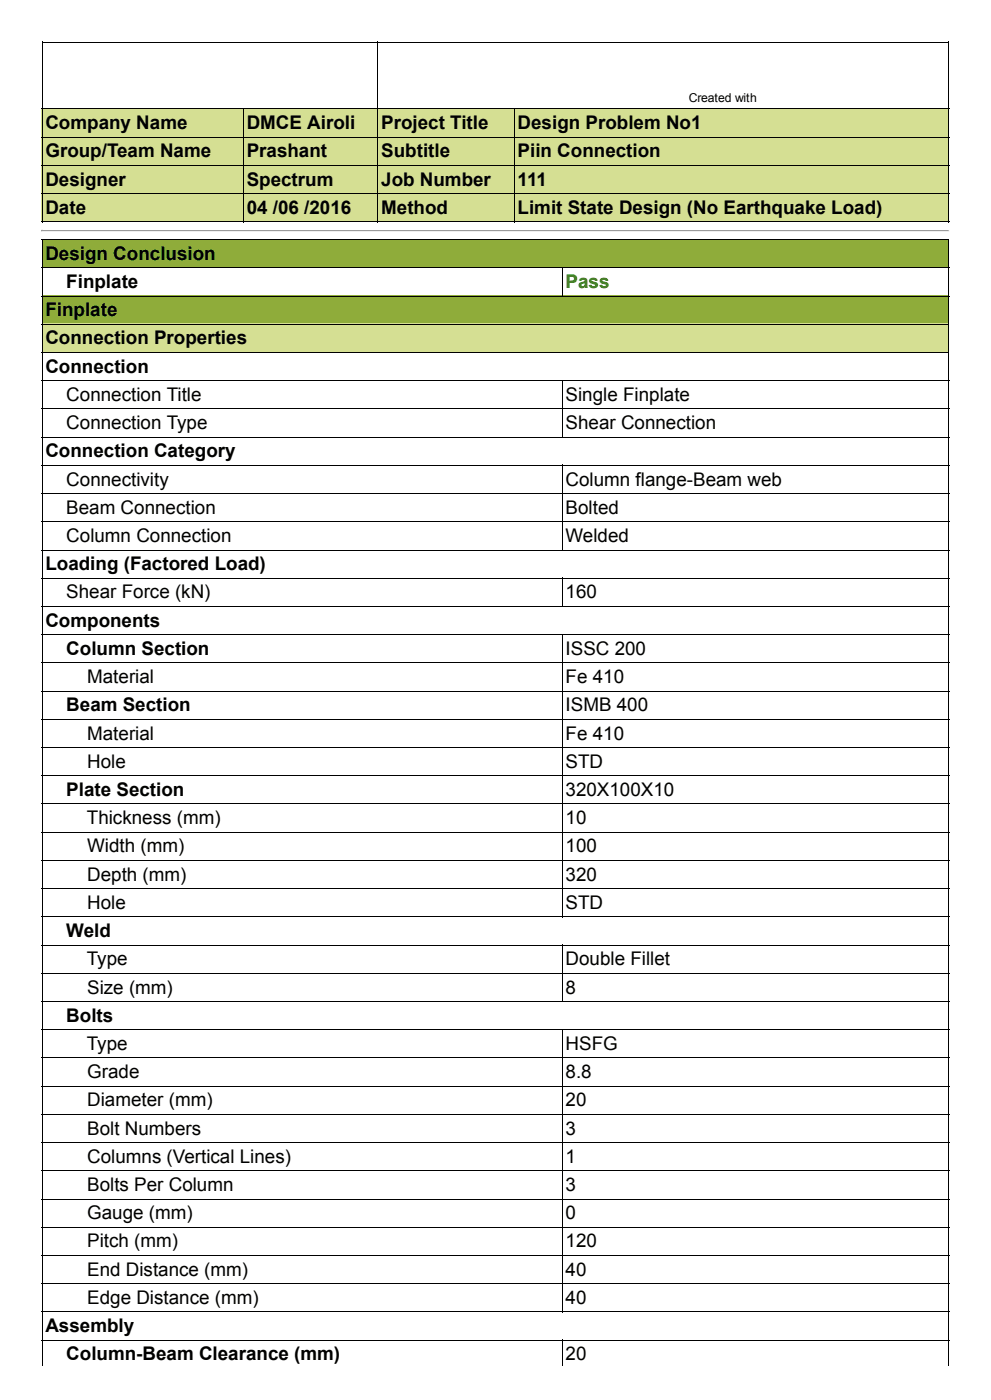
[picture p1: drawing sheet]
<svg xmlns="http://www.w3.org/2000/svg" width="297mm" height="420mm" viewBox="0 0 297 420" stroke-linecap="round" stroke-linejoin="round" font-family="sans-serif">
<defs><g id="words">
<g font-size="5.6">
<text x="13.6" y="38.7">Company Name</text>
<text x="74" y="38.7">DMCE Airoli</text>
<text x="114.4" y="38.7">Project Title</text>
<text x="155.3" y="38.7">Design Problem No1</text>
<text x="13.6" y="47.2">Group/Team Name</text>
<text x="74" y="47.2">Prashant</text>
<text x="114.4" y="47.2">Subtitle</text>
<text x="155.3" y="47.2">Piin Connection</text>
<text x="13.6" y="55.7">Designer</text>
<text x="74" y="55.7">Spectrum</text>
<text x="114.4" y="55.7">Job Number</text>
<text x="155.3" y="55.7">111</text>
<text x="13.6" y="64.1">Date</text>
<text x="74" y="64.1">04 /06 /2016</text>
<text x="114.4" y="64.1">Method</text>
<text x="155.3" y="64.1">Limit State Design (No Earthquake Load)</text>
<text x="13.6" y="78">Design Conclusion</text>
<text x="19.9" y="86.4">Finplate</text>
<text x="13.6" y="94.9">Finplate</text>
<text x="13.6" y="103.4">Connection Properties</text>
<text x="13.6" y="111.9">Connection</text>
<text x="19.9" y="120.3">Connection Title</text>
<text x="169.7" y="120.3">Single Finplate</text>
<text x="19.9" y="128.8">Connection Type</text>
<text x="169.7" y="128.8">Shear Connection</text>
<text x="13.6" y="137.3">Connection Category</text>
<text x="19.9" y="145.7">Connectivity</text>
<text x="169.7" y="145.7">Column flange­Beam web</text>
<text x="19.9" y="154.2">Beam Connection</text>
<text x="169.7" y="154.2">Bolted</text>
<text x="19.9" y="162.7">Column Connection</text>
<text x="169.7" y="162.7">Welded</text>
<text x="13.6" y="171.1">Loading (Factored Load)</text>
<text x="19.9" y="179.6">Shear Force (kN)</text>
<text x="169.7" y="179.6">160</text>
<text x="13.6" y="188.1">Components</text>
<text x="19.9" y="196.5">Column Section</text>
<text x="169.7" y="196.5">ISSC 200</text>
<text x="26.2" y="205">Material</text>
<text x="169.7" y="205">Fe 410</text>
<text x="19.9" y="213.5">Beam Section</text>
<text x="169.7" y="213.5">ISMB 400</text>
<text x="26.2" y="222">Material</text>
<text x="169.7" y="222">Fe 410</text>
<text x="26.2" y="230.4">Hole</text>
<text x="169.7" y="230.4">STD</text>
<text x="19.9" y="238.9">Plate Section</text>
<text x="169.7" y="238.9">320X100X10</text>
<text x="26.1" y="247.4">Thickness (mm)</text>
<text x="169.7" y="247.4">10</text>
<text x="26.2" y="255.8">Width (mm)</text>
<text x="169.7" y="255.8">100</text>
<text x="26.2" y="264.3">Depth (mm)</text>
<text x="169.7" y="264.3">320</text>
<text x="26.2" y="272.8">Hole</text>
<text x="169.7" y="272.8">STD</text>
<text x="19.9" y="281.2">Weld</text>
<text x="26.1" y="289.7">Type</text>
<text x="169.7" y="289.7">Double Fillet</text>
<text x="26.2" y="298.2">Size (mm)</text>
<text x="169.7" y="298.2">8</text>
<text x="19.9" y="306.6">Bolts</text>
<text x="26.1" y="315.1">Type</text>
<text x="169.7" y="315.1">HSFG</text>
<text x="26.2" y="323.6">Grade</text>
<text x="169.7" y="323.6">8.8</text>
<text x="26.2" y="332">Diameter (mm)</text>
<text x="169.7" y="332">20</text>
<text x="26.2" y="340.5">Bolt Numbers</text>
<text x="169.7" y="340.5">3</text>
<text x="26.2" y="349">Columns (Vertical Lines)</text>
<text x="169.7" y="349">1</text>
<text x="26.2" y="357.5">Bolts Per Column</text>
<text x="169.7" y="357.5">3</text>
<text x="26.2" y="365.9">Gauge (mm)</text>
<text x="169.7" y="365.9">0</text>
<text x="26.2" y="374.4">Pitch (mm)</text>
<text x="169.7" y="374.4">120</text>
<text x="26.2" y="382.9">End Distance (mm)</text>
<text x="169.7" y="382.9">40</text>
<text x="26.2" y="391.3">Edge Distance (mm)</text>
<text x="169.7" y="391.3">40</text>
<text x="13.6" y="399.8">Assembly</text>
<text x="19.9" y="408.3">Column­Beam Clearance (mm)</text>
<text x="169.7" y="408.3">20</text>
</g>
<text font-size="5.6" fill="#008000" x="169.7" y="86.4">Pass</text>
<text font-size="3.7" x="206.7" y="30.6">Created with</text>
</g></defs>
<g fill="#d5df93">
<path d="M12.5 32.5h60.4v8.5h-60.4z"/>
<path d="M72.9 32.5h40.4v8.5h-40.4z"/>
<path d="M113.3 32.5h40.9v8.5h-40.9z"/>
<path d="M154.2 32.5h130.4v8.5h-130.4z"/>
<path d="M12.5 41h60.4v8.5h-60.4z"/>
<path d="M72.9 41h40.4v8.5h-40.4z"/>
<path d="M113.3 41h40.9v8.5h-40.9z"/>
<path d="M154.2 41h130.4v8.5h-130.4z"/>
<path d="M12.5 49.5h60.4v8.4h-60.4z"/>
<path d="M72.9 49.5h40.4v8.4h-40.4z"/>
<path d="M113.3 49.5h40.9v8.4h-40.9z"/>
<path d="M154.2 49.5h130.4v8.4h-130.4z"/>
<path d="M12.5 57.9h60.4v8.5h-60.4z"/>
<path d="M72.9 57.9h40.4v8.5h-40.4z"/>
<path d="M113.3 57.9h40.9v8.5h-40.9z"/>
<path d="M154.2 57.9h130.4v8.5h-130.4z"/>
</g>
<path d="M12.5 12.6h272.4M12.6 12.5v54.2M113.4 12.5v54.2M284.8 12.5v54.2M12.5 32.7h272.4M73 32.5v34.2M154.3 32.5v34.2M12.5 58.1h272.4M12.5 49.6h272.4M12.5 41.1h272.4M12.5 66.5h272.4" fill="none" stroke="#000" stroke-width=".3"/>
<path d="M12.5 69.1h272.4" fill="none" stroke="#9a9a9a" stroke-width=".3"/>
<path d="M12.5 69.4h272.4" fill="none" stroke="#eee" stroke-width=".3"/>
<path d="M284.9 68.9v.6h-.3z" fill="#eee"/>
<path d="M12.5 68.9h.3l-.3 .6z" fill="#9a9a9a"/>
<g fill="#8fac3a">
<path d="M12.5 71.8h272.1v8.4h-272.1z"/>
<path d="M12.5 88.7h272.1v8.5h-272.1z"/>
</g>
<path d="M12.5 97.2h272.1v8.4h-272.1z" fill="#d5df93"/>
<g fill="none" stroke="#000" stroke-width=".3">
<path d="M12.5 71.9h272.4M12.6 71.8v337.9M284.8 71.8v337.9M12.5 97.3h272.4M12.5 88.8h272.4M12.5 80.4h272.4M168.7 80.2v8.8M12.5 114.3h272.4M12.5 105.8h272.4M168.7 114.1v17.2M12.5 139.7h272.4M12.5 131.2h272.4"/>
<path d="M12.5 122.7h272.4M168.7 139.5v25.7M12.5 156.6h272.4M12.5 148.1h272.4M12.5 173.5h272.4M12.5 165.1h272.4M168.7 173.4v8.7M12.5 198.9h272.4M12.5 190.5h272.4M12.5 182h272.4M168.7 190.3v85M12.5 215.9h272.4"/>
<path d="M12.5 207.4h272.4M12.5 232.8h272.4M12.5 224.4h272.4M12.5 258.2h272.4M12.5 249.8h272.4M12.5 241.3h272.4M12.5 275.2h272.4M12.5 266.7h272.4M12.5 292.1h272.4M12.5 283.6h272.4M168.7 283.5v17.2M12.5 317.5h272.4"/>
<path d="M12.5 309h272.4M12.5 300.6h272.4M168.7 308.9v85M12.5 334.4h272.4M12.5 326h272.4M12.5 359.9h272.4M12.5 351.4h272.4M12.5 342.9h272.4M12.5 376.8h272.4M12.5 368.3h272.4M12.5 393.7h272.4M12.5 385.3h272.4"/>
<path d="M12.5 402.2h272.4M168.7 402.1v7.6"/>
</g>
<use href="#words"/>
</svg>
